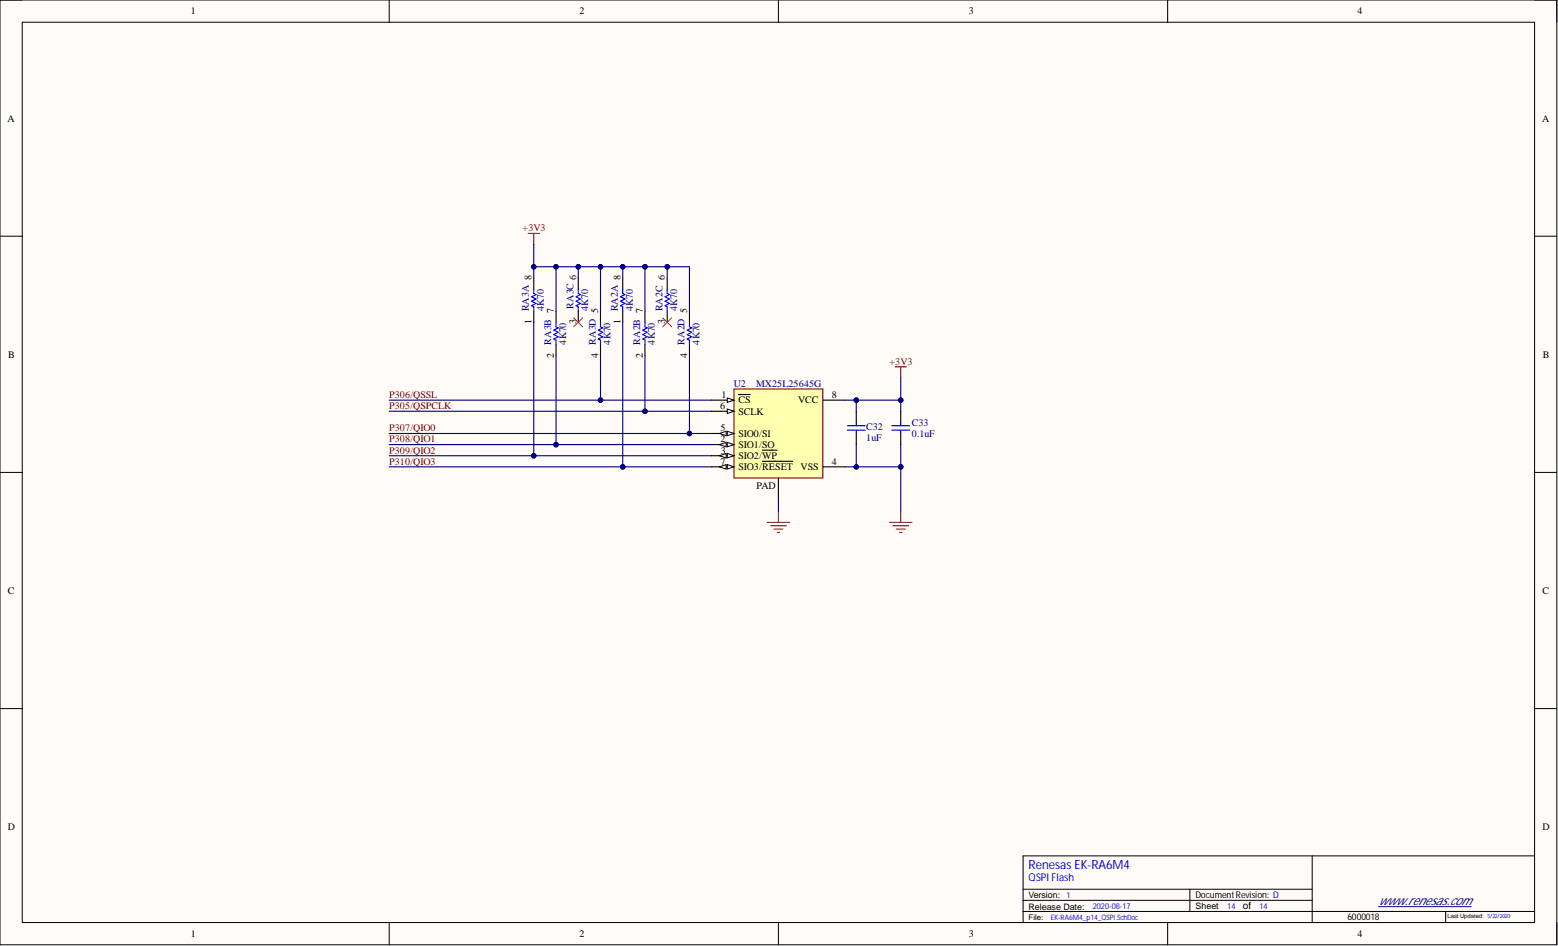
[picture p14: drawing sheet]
<svg xmlns="http://www.w3.org/2000/svg" width="356mm" height="216mm" viewBox="0 0 356 216" stroke-linecap="round" stroke-linejoin="round" font-family="sans-serif">
<defs><g id="words">
<text font-size="2.9" fill="#00f" x="234.8" y="198.4">RenesasEK-RA6M4</text>
<text font-size="2.9" fill="#000080" x="314.6" y="206.6">www.renesas.com</text>
<text font-size="2.5" fill="#00f" x="234.8" y="201">QSPI Flash</text>
<g font-size="2.3">
<text x="43.6" y="3.3">1</text>
<text x="132.2" y="3.3">2</text>
<text x="221.2" y="3.3">3</text>
<text x="309.8" y="3.3">4</text>
<text x="1.7" y="27.7">A</text>
<text x="352" y="27.7">A</text>
<text x="121.3" y="63.9" transform="rotate(-90 121.3 63.9)">8</text>
<text x="131.5" y="63.9" transform="rotate(-90 131.5 63.9)">6</text>
<text x="141.6" y="63.9" transform="rotate(-90 141.6 63.9)">8</text>
<text x="151.8" y="63.9" transform="rotate(-90 151.8 63.9)">6</text>
<text x="126.4" y="71.5" transform="rotate(-90 126.4 71.5)">7</text>
<text x="136.6" y="71.5" transform="rotate(-90 136.6 71.5)">5</text>
<text x="146.7" y="71.5" transform="rotate(-90 146.7 71.5)">7</text>
<text x="156.9" y="71.5" transform="rotate(-90 156.9 71.5)">5</text>
<text x="121.3" y="73.9" transform="rotate(-90 121.3 73.9)">1</text>
<text x="131.5" y="74" transform="rotate(-90 131.5 74)">3</text>
<text x="141.6" y="73.9" transform="rotate(-90 141.6 73.9)">1</text>
<text x="151.8" y="74" transform="rotate(-90 151.8 74)">3</text>
<text x="1.9" y="81.6">B</text>
<text x="126.4" y="81.7" transform="rotate(-90 126.4 81.7)">2</text>
<text x="136.6" y="81.8" transform="rotate(-90 136.6 81.8)">4</text>
<text x="146.7" y="81.7" transform="rotate(-90 146.7 81.7)">2</text>
<text x="156.9" y="81.8" transform="rotate(-90 156.9 81.8)">4</text>
<text x="352.1" y="81.6">B</text>
<text x="164.4" y="93.4">6</text>
<text x="164.6" y="90.8">1</text>
<text x="168.5" y="92.1">CS</text>
<text x="168.5" y="94.6">SCLK</text>
<text x="182.2" y="92.1">VCC</text>
<text x="189.9" y="90.8">8</text>
<text x="164.5" y="101">2</text>
<text x="164.5" y="98.4">5</text>
<text x="168.5" y="99.7">SIO0/SI</text>
<text x="164.5" y="106">7</text>
<text x="164.6" y="103.5">3</text>
<text x="168.5" y="102.2">SIO1/SO</text>
<text x="168.5" y="104.8">SIO2/WP</text>
<text x="168.5" y="107.3">SIO3/RESET</text>
<text x="182.7" y="107.3">VSS</text>
<text x="189.9" y="106">4</text>
<text x="172.7" y="111.6">PAD</text>
<text x="1.8" y="135.5">C</text>
<text x="352" y="135.5">C</text>
<text x="1.8" y="189.4">D</text>
<text x="352" y="189.4">D</text>
<text x="283.7" y="207.5">of</text>
<text x="43.6" y="213.9">1</text>
<text x="132.2" y="213.9">2</text>
<text x="221.2" y="213.9">3</text>
<text x="309.8" y="213.9">4</text>
</g>
<g font-size="2.3" fill="#800000">
<text x="119.3" y="52.8">+3V3</text>
<text x="203" y="83.2">+3V3</text>
<text x="88.8" y="90.8">P306/QSSL</text>
<text x="88.8" y="93.4">P305/QSPCLK</text>
<text x="88.8" y="101">P308/QIO1</text>
<text x="88.8" y="98.4">P307/QIO0</text>
<text x="88.8" y="106">P310/QIO3</text>
<text x="88.8" y="103.5">P309/QIO2</text>
</g>
<g font-size="2.3" fill="#000080">
<text x="120.7" y="71" transform="rotate(-90 120.7 71)">RA3A</text>
<text x="124.1" y="71" transform="rotate(-90 124.1 71)">4K70</text>
<text x="130.9" y="70.4" transform="rotate(-90 130.9 70.4)">RA3C</text>
<text x="134.3" y="71" transform="rotate(-90 134.3 71)">4K70</text>
<text x="141" y="71" transform="rotate(-90 141 71)">RA2A</text>
<text x="144.4" y="71" transform="rotate(-90 144.4 71)">4K70</text>
<text x="151.2" y="71" transform="rotate(-90 151.2 71)">RA2C</text>
<text x="154.6" y="71" transform="rotate(-90 154.6 71)">4K70</text>
<text x="125.8" y="78.6" transform="rotate(-90 125.8 78.6)">RA3B</text>
<text x="129.2" y="78.6" transform="rotate(-90 129.2 78.6)">4K70</text>
<text x="136" y="78.6" transform="rotate(-90 136 78.6)">RA3D</text>
<text x="139.3" y="78.6" transform="rotate(-90 139.3 78.6)">4K70</text>
<text x="146.1" y="78.6" transform="rotate(-90 146.1 78.6)">RA2B</text>
<text x="149.5" y="78.6" transform="rotate(-90 149.5 78.6)">4K70</text>
<text x="156.3" y="78.6" transform="rotate(-90 156.3 78.6)">RA2D</text>
<text x="159.6" y="78.6" transform="rotate(-90 159.6 78.6)">4K70</text>
<text x="167.5" y="88.3">U2</text>
<text x="172.6" y="88.3">MX25L25645G</text>
<text x="197.7" y="100.7">1uF</text>
<text x="197.7" y="98.2">C32</text>
<text x="208.1" y="97.2">C33</text>
<text x="208.1" y="99.7">0.1uF</text>
</g>
<g font-size="2.1">
<text x="272.8" y="204.9">DocumentRevision: D</text>
<text x="307.5" y="210">6000018</text>
</g>
<g font-size="2">
<text x="234.8" y="205.1">Version:</text>
<text x="234.8" y="207.6">Release Date:</text>
<text x="272.8" y="207.4">Sheet</text>
</g>
<g font-size="1.9" fill="#00f">
<text x="243.4" y="205">1</text>
<text x="249.4" y="207.5">2020-08-17</text>
<text x="280.1" y="207.4">14</text>
<text x="287.5" y="207.4">14</text>
</g>
<text font-size="1.8" x="234.8" y="209.9">File:</text>
<text font-size="1.7" fill="#00f" x="239.9" y="209.9">EK-RA6M4_p14_QSPI.SchDoc</text>
<text font-size="1.4" x="330.4" y="209.6">Last Updated: 5/22/2020</text>
</g></defs>
<path d="M0 0h355.3v215.6h-355.3z" fill-rule="evenodd" fill="#fffcf8"/>
<path d="M0 0h355.3v215.6h-355.3z" fill="none" stroke="#000" stroke-width=".23"/>
<path d="M5.1 5.1h345.2v205.5h-345.2z" fill-rule="evenodd" fill="#fffcf8"/>
<g fill="none" stroke="#000" stroke-width=".23">
<path d="M0 0h5.1M5.1 5.1h345.2v205.5h-345.2zM88.8 0v5.1M177.7 0v5.1M266.5 0v5.1M350.3 0h5v5.1M0 53.9h5.1M350.3 53.9h5M0 107.8h5.1M350.3 107.8h5M0 161.7h5.1M350.3 161.7h5"/>
<path d="M299.5 195.3v15.3M350.3 195.3h-116.8v15.3M88.8 210.6v5M177.7 210.6v5M233.5 202.9h66M233.5 208h116.8M233.5 205.5h66M266.5 210.6v5M271.6 202.9v5.1M330 208v2.6M355.3 210.6v5"/>
</g>
<path d="M314.6 206.9h21.2" fill="none" stroke="#000080" stroke-width=".23"/>
<path d="M167.5 88.8h20.3v20.3h-20.3z" fill-rule="evenodd" fill="#ffffb0"/>
<path d="M167.5 88.8h20.3v20.3h-20.3z" fill="none" stroke="#800000" stroke-width=".25"/>
<path d="M162.4 91.3h5.1" fill="none" stroke="#000" stroke-width=".25"/>
<path d="M166 90.8l1.5 .5-1.5 .5z" fill="#f8fcff"/>
<path d="M166 90.8l1.5 .5-1.5 .5z" fill="none" stroke="#000" stroke-width=".23"/>
<path d="M168.5 90.1h2.7M162.4 101.5h5.1" fill="none" stroke="#000" stroke-width=".25"/>
<path d="M166 101l1.5 .5-1.5 .5z" fill="#f8fcff"/>
<path d="M166 101l1.5 .5-1.5 .5z" fill="none" stroke="#000" stroke-width=".23"/>
<path d="M164.2 101.5l1.5-.5v1z" fill="#f8fcff"/>
<path d="M164.2 101.5l1.5-.5v1z" fill="none" stroke="#000" stroke-width=".23"/>
<path d="M162.4 104h5.1" fill="none" stroke="#000" stroke-width=".25"/>
<path d="M166 103.5l1.5 .5-1.5 .5z" fill="#f8fcff"/>
<path d="M166 103.5l1.5 .5-1.5 .5z" fill="none" stroke="#000" stroke-width=".23"/>
<path d="M164.2 104l1.5-.5v1z" fill="#f8fcff"/>
<path d="M164.2 104l1.5-.5v1z" fill="none" stroke="#000" stroke-width=".23"/>
<path d="M162.4 98.9h5.1M174 102.7h3.4M177.7 109.1v5.1M187.8 106.5h5.1" fill="none" stroke="#000" stroke-width=".25"/>
<path d="M166 98.4l1.5 .5-1.5 .5z" fill="#f8fcff"/>
<path d="M166 98.4l1.5 .5-1.5 .5z" fill="none" stroke="#000" stroke-width=".23"/>
<path d="M164.2 98.9l1.5-.5v1z" fill="#f8fcff"/>
<path d="M164.2 98.9l1.5-.5v1z" fill="none" stroke="#000" stroke-width=".23"/>
<path d="M162.4 93.9h5.1" fill="none" stroke="#000" stroke-width=".25"/>
<path d="M166 93.4l1.5 .5-1.5 .5z" fill="#f8fcff"/>
<path d="M166 93.4l1.5 .5-1.5 .5z" fill="none" stroke="#000" stroke-width=".23"/>
<path d="M162.4 106.5h5.1" fill="none" stroke="#000" stroke-width=".25"/>
<path d="M166 106l1.5 .5-1.5 .6z" fill="#f8fcff"/>
<path d="M166 106l1.5 .5-1.5 .6z" fill="none" stroke="#000" stroke-width=".23"/>
<path d="M164.2 106.5l1.5-.5v1.1z" fill="#f8fcff"/>
<path d="M164.2 106.5l1.5-.5v1.1z" fill="none" stroke="#000" stroke-width=".23"/>
<g fill="none" stroke="#000" stroke-width=".25">
<path d="M121.8 63.4v2.6M121.8 71v2.6M126.9 71v2.6M126.9 78.6v2.6M132 63.4v2.6M132 71v2.6M137.1 71v2.6M137.1 78.6v2.6M142.1 63.4v2.6M142.1 71v2.6M147.2 71v2.6M147.2 78.6v2.6"/>
<path d="M152.3 63.4v2.6M152.3 71v2.6M157.4 71v2.6M157.4 78.6v2.6M187.8 91.3h5.1M195.4 93.9v2.5M195.4 98.9v2.6M205.6 93.9v2.5M205.6 98.9v2.6M174 105.3h7"/>
</g>
<g fill="none" stroke="#00f" stroke-width=".25">
<path d="M121.8 66v1l.5 .2-1 .5 1 .5-1 .5 1 .6-1 .5 .5 .2v1M126.9 73.6v1l.5 .2-1 .5 1 .6-1 .5 1 .5-1 .5 .5 .2v1M132 66v1l.5 .2-1 .5 1 .5-1 .5 1 .6-1 .5 .5 .2v1M137.1 73.6v1l.5 .2-1 .5 1 .6-1 .5 1 .5-1 .5 .5 .2v1M142.1 66v1l.5 .2-1 .5 1 .5-1 .5 1 .6-1 .5 .5 .2v1M147.2 73.6v1l.5 .2-1 .5 1 .6-1 .5 1 .5-1 .5 .5 .2v1M152.3 66v1l.5 .2-1 .5 1 .5-1 .5 1 .6-1 .5 .5 .2v1M157.4 73.6v1l.5 .2-1 .5 1 .6-1 .5 1 .5-1 .5 .5 .2v1M193.4 97.2h4.1M193.4 98.2h4.1M195.4 96.4v.8M195.4 98.2v.7"/>
<path d="M203.6 97.2h4M203.6 98.2h4M205.6 96.4v.8M205.6 98.2v.7"/>
</g>
<g fill="none" stroke="#800000" stroke-width=".25">
<path d="M120.6 53.3h2.5M121.8 53.3v2.5M204.3 83.7h2.6M205.6 83.7v2.6M175.1 119.2h5.1M175.9 120h3.5M177.7 116.7v2.5M203 119.2h5.1M203.8 120h3.6M205.6 116.7v2.5M176.7 120.8h2M177.4 121.5h.5"/>
<path d="M204.6 120.8h2M205.3 121.5h.5"/>
</g>
<path d="M131 72.6l2 2M133 72.6l-2 2M151.3 72.6l2 2M153.3 72.6l-2 2" fill="none" stroke="#f00" stroke-width=".23"/>
<path d="M177.7 114.2v2.5M195.4 101.5v5" fill="none" stroke="#000080" stroke-width=".25"/>
<circle cx="195.4" cy="106.5" r=".51" fill="#000080"/>
<circle cx="195.4" cy="106.5" r=".51" fill="none" stroke="#000080" stroke-width=".23"/>
<path d="M192.9 91.3h12.7v2.6" fill="none" stroke="#000080" stroke-width=".25"/>
<circle cx="195.4" cy="91.3" r=".51" fill="#000080"/>
<circle cx="195.4" cy="91.3" r=".51" fill="none" stroke="#000080" stroke-width=".23"/>
<circle cx="205.6" cy="91.3" r=".51" fill="#000080"/>
<circle cx="205.6" cy="91.3" r=".51" fill="none" stroke="#000080" stroke-width=".23"/>
<path d="M195.4 91.3v2.6" fill="none" stroke="#000080" stroke-width=".25"/>
<circle cx="195.4" cy="91.3" r=".51" fill="#000080"/>
<circle cx="195.4" cy="91.3" r=".51" fill="none" stroke="#000080" stroke-width=".23"/>
<path d="M192.9 106.5h12.7v10.2" fill="none" stroke="#000080" stroke-width=".25"/>
<circle cx="195.4" cy="106.5" r=".51" fill="#000080"/>
<circle cx="195.4" cy="106.5" r=".51" fill="none" stroke="#000080" stroke-width=".23"/>
<circle cx="205.6" cy="106.5" r=".51" fill="#000080"/>
<circle cx="205.6" cy="106.5" r=".51" fill="none" stroke="#000080" stroke-width=".23"/>
<path d="M205.6 101.5v5" fill="none" stroke="#000080" stroke-width=".25"/>
<circle cx="205.6" cy="106.5" r=".51" fill="#000080"/>
<circle cx="205.6" cy="106.5" r=".51" fill="none" stroke="#000080" stroke-width=".23"/>
<path d="M126.9 81.2v20.3" fill="none" stroke="#000080" stroke-width=".25"/>
<circle cx="126.9" cy="101.5" r=".51" fill="#000080"/>
<circle cx="126.9" cy="101.5" r=".51" fill="none" stroke="#000080" stroke-width=".23"/>
<path d="M147.2 81.2v12.7" fill="none" stroke="#000080" stroke-width=".25"/>
<circle cx="147.2" cy="93.9" r=".51" fill="#000080"/>
<circle cx="147.2" cy="93.9" r=".51" fill="none" stroke="#000080" stroke-width=".23"/>
<path d="M121.8 63.4v-2.5h35.6v10.1" fill="none" stroke="#000080" stroke-width=".25"/>
<circle cx="121.8" cy="60.9" r=".51" fill="#000080"/>
<circle cx="121.8" cy="60.9" r=".51" fill="none" stroke="#000080" stroke-width=".23"/>
<circle cx="126.9" cy="60.9" r=".51" fill="#000080"/>
<circle cx="126.9" cy="60.9" r=".51" fill="none" stroke="#000080" stroke-width=".23"/>
<circle cx="132" cy="60.9" r=".51" fill="#000080"/>
<circle cx="132" cy="60.9" r=".51" fill="none" stroke="#000080" stroke-width=".23"/>
<circle cx="137.1" cy="60.9" r=".51" fill="#000080"/>
<circle cx="137.1" cy="60.9" r=".51" fill="none" stroke="#000080" stroke-width=".23"/>
<circle cx="142.1" cy="60.9" r=".51" fill="#000080"/>
<circle cx="142.1" cy="60.9" r=".51" fill="none" stroke="#000080" stroke-width=".23"/>
<circle cx="147.2" cy="60.9" r=".51" fill="#000080"/>
<circle cx="147.2" cy="60.9" r=".51" fill="none" stroke="#000080" stroke-width=".23"/>
<circle cx="152.3" cy="60.9" r=".51" fill="#000080"/>
<circle cx="152.3" cy="60.9" r=".51" fill="none" stroke="#000080" stroke-width=".23"/>
<path d="M152.3 60.9v2.5" fill="none" stroke="#000080" stroke-width=".25"/>
<circle cx="152.3" cy="60.9" r=".51" fill="#000080"/>
<circle cx="152.3" cy="60.9" r=".51" fill="none" stroke="#000080" stroke-width=".23"/>
<path d="M147.2 60.9v10.1" fill="none" stroke="#000080" stroke-width=".25"/>
<circle cx="147.2" cy="60.9" r=".51" fill="#000080"/>
<circle cx="147.2" cy="60.9" r=".51" fill="none" stroke="#000080" stroke-width=".23"/>
<path d="M142.1 60.9v2.5" fill="none" stroke="#000080" stroke-width=".25"/>
<circle cx="142.1" cy="60.9" r=".51" fill="#000080"/>
<circle cx="142.1" cy="60.9" r=".51" fill="none" stroke="#000080" stroke-width=".23"/>
<path d="M137.1 60.9v10.1" fill="none" stroke="#000080" stroke-width=".25"/>
<circle cx="137.1" cy="60.9" r=".51" fill="#000080"/>
<circle cx="137.1" cy="60.9" r=".51" fill="none" stroke="#000080" stroke-width=".23"/>
<path d="M132 60.9v2.5" fill="none" stroke="#000080" stroke-width=".25"/>
<circle cx="132" cy="60.9" r=".51" fill="#000080"/>
<circle cx="132" cy="60.9" r=".51" fill="none" stroke="#000080" stroke-width=".23"/>
<path d="M126.9 60.9v10.1" fill="none" stroke="#000080" stroke-width=".25"/>
<circle cx="126.9" cy="60.9" r=".51" fill="#000080"/>
<circle cx="126.9" cy="60.9" r=".51" fill="none" stroke="#000080" stroke-width=".23"/>
<path d="M121.8 55.8v5.1" fill="none" stroke="#000080" stroke-width=".25"/>
<circle cx="121.8" cy="60.9" r=".51" fill="#000080"/>
<circle cx="121.8" cy="60.9" r=".51" fill="none" stroke="#000080" stroke-width=".23"/>
<path d="M205.6 86.3v5" fill="none" stroke="#000080" stroke-width=".25"/>
<circle cx="205.6" cy="91.3" r=".51" fill="#000080"/>
<circle cx="205.6" cy="91.3" r=".51" fill="none" stroke="#000080" stroke-width=".23"/>
<path d="M121.8 73.6v30.4" fill="none" stroke="#000080" stroke-width=".25"/>
<circle cx="121.8" cy="104" r=".51" fill="#000080"/>
<circle cx="121.8" cy="104" r=".51" fill="none" stroke="#000080" stroke-width=".23"/>
<path d="M137.1 81.2v10.1" fill="none" stroke="#000080" stroke-width=".25"/>
<circle cx="137.1" cy="91.3" r=".51" fill="#000080"/>
<circle cx="137.1" cy="91.3" r=".51" fill="none" stroke="#000080" stroke-width=".23"/>
<path d="M142.1 73.6v32.9" fill="none" stroke="#000080" stroke-width=".25"/>
<circle cx="142.1" cy="106.5" r=".51" fill="#000080"/>
<circle cx="142.1" cy="106.5" r=".51" fill="none" stroke="#000080" stroke-width=".23"/>
<path d="M157.4 81.2v17.7" fill="none" stroke="#000080" stroke-width=".25"/>
<circle cx="157.4" cy="98.9" r=".51" fill="#000080"/>
<circle cx="157.4" cy="98.9" r=".51" fill="none" stroke="#000080" stroke-width=".23"/>
<path d="M88.8 106.5h73.6" fill="none" stroke="#000080" stroke-width=".25"/>
<circle cx="142.1" cy="106.5" r=".51" fill="#000080"/>
<circle cx="142.1" cy="106.5" r=".51" fill="none" stroke="#000080" stroke-width=".23"/>
<path d="M88.8 104h73.6" fill="none" stroke="#000080" stroke-width=".25"/>
<circle cx="121.8" cy="104" r=".51" fill="#000080"/>
<circle cx="121.8" cy="104" r=".51" fill="none" stroke="#000080" stroke-width=".23"/>
<path d="M88.8 101.5h73.6" fill="none" stroke="#000080" stroke-width=".25"/>
<circle cx="126.9" cy="101.5" r=".51" fill="#000080"/>
<circle cx="126.9" cy="101.5" r=".51" fill="none" stroke="#000080" stroke-width=".23"/>
<path d="M88.8 98.9h73.6" fill="none" stroke="#000080" stroke-width=".25"/>
<circle cx="157.4" cy="98.9" r=".51" fill="#000080"/>
<circle cx="157.4" cy="98.9" r=".51" fill="none" stroke="#000080" stroke-width=".23"/>
<path d="M88.8 93.9h73.6" fill="none" stroke="#000080" stroke-width=".25"/>
<circle cx="147.2" cy="93.9" r=".51" fill="#000080"/>
<circle cx="147.2" cy="93.9" r=".51" fill="none" stroke="#000080" stroke-width=".23"/>
<path d="M88.8 91.3h73.6" fill="none" stroke="#000080" stroke-width=".25"/>
<circle cx="137.1" cy="91.3" r=".51" fill="#000080"/>
<circle cx="137.1" cy="91.3" r=".51" fill="none" stroke="#000080" stroke-width=".23"/>
<use href="#words"/>
</svg>
